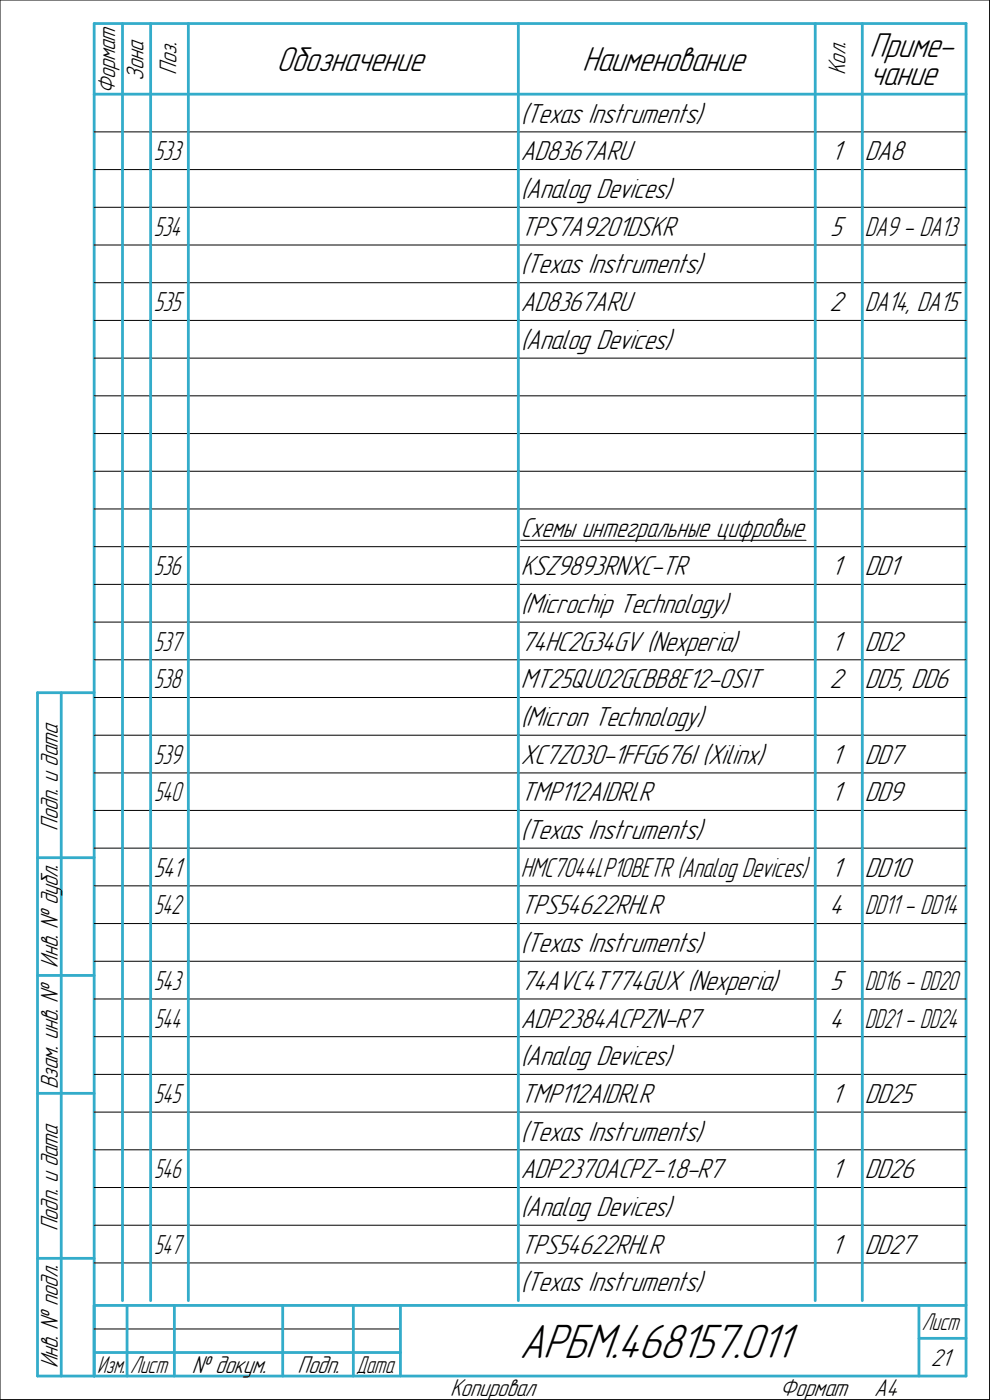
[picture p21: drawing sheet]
<svg xmlns="http://www.w3.org/2000/svg" width="210mm" height="297mm" viewBox="0 0 210 297" stroke-linecap="round" stroke-linejoin="round" font-family="sans-serif">
<defs><g id="words">
<text font-size="10.9" x="110.2" y="288">АРБМ.468157.011</text>
<g font-size="7.8">
<text x="58.7" y="15">Обозначение</text>
<text x="123.5" y="15">Наименование</text>
<text x="184.5" y="12.1">Приме-</text>
<text x="184.5" y="18">чание</text>
</g>
<g font-size="6.2">
<text x="110.5" y="26">(Texas Instruments)</text>
<text x="110.5" y="34">AD8367ARU</text>
<text x="176.4" y="34">1</text>
<text x="183.5" y="34">DA8</text>
<text x="110.5" y="42">(Analog Devices)</text>
<text x="110.5" y="50">TPS7A9201DSKR</text>
<text x="176.2" y="50">5</text>
<text x="110.5" y="58">(Texas Instruments)</text>
<text x="110.5" y="66">AD8367ARU</text>
<text x="176" y="66">2</text>
<text x="110.5" y="74">(Analog Devices)</text>
<text x="110.5" y="114">Ñхемы интегральные цифровые</text>
<text x="110.5" y="122">KSZ9893RNXC-TR</text>
<text x="176.4" y="122">1</text>
<text x="183.5" y="122">DD1</text>
<text x="110.5" y="130">(Microchip Technology)</text>
<text x="110.5" y="138">74HC2G34GV (Nexperia)</text>
<text x="176.4" y="138">1</text>
<text x="183.5" y="138">DD2</text>
<text x="110.5" y="146">MT25QU02GCBB8E12-0SIT</text>
<text x="176" y="146">2</text>
<text x="183.5" y="146">DD5, DD6</text>
<text x="110.5" y="154">(Micron Technology)</text>
<text x="110.5" y="162">XC7Z030-1FFG676I (Xilinx)</text>
<text x="176.4" y="162">1</text>
<text x="183.5" y="162">DD7</text>
<text x="110.5" y="170">TMP112AIDRLR</text>
<text x="176.4" y="170">1</text>
<text x="183.5" y="170">DD9</text>
<text x="110.5" y="178">(Texas Instruments)</text>
<text x="176.4" y="186">1</text>
<text x="183.5" y="186">DD10</text>
<text x="110.5" y="194">TPS54622RHLR</text>
<text x="176" y="194">4</text>
<text x="110.5" y="202">(Texas Instruments)</text>
<text x="110.5" y="210">74AVC4T774GUX (Nexperia)</text>
<text x="176.2" y="210">5</text>
<text x="110.5" y="218">ADP2384ACPZN-R7</text>
<text x="176" y="218">4</text>
<text x="110.5" y="226">(Analog Devices)</text>
<text x="110.5" y="234">TMP112AIDRLR</text>
<text x="176.4" y="234">1</text>
<text x="183.5" y="234">DD25</text>
<text x="110.5" y="242">(Texas Instruments)</text>
<text x="110.5" y="250">ADP2370ACPZ-1.8-R7</text>
<text x="176.4" y="250">1</text>
<text x="183.5" y="250">DD26</text>
<text x="110.5" y="258">(Analog Devices)</text>
<text x="110.5" y="266">TPS54622RHLR</text>
<text x="176.4" y="266">1</text>
<text x="183.5" y="266">DD27</text>
<text x="110.5" y="274">(Texas Instruments)</text>
</g>
<g font-size="6.1">
<text x="32.6" y="34">533</text>
<text x="32.7" y="50">534</text>
<text x="183.5" y="50">DA9 - DA13</text>
<text x="32.6" y="66">535</text>
<text x="183.5" y="66">DA14, DA15</text>
<text x="32.7" y="122">536</text>
<text x="32.7" y="138">537</text>
<text x="32.7" y="146">538</text>
<text x="32.7" y="162">539</text>
<text x="32.6" y="186">541</text>
<text x="110.5" y="186">HMC7044LP10BETR (Analog Devices)</text>
<text x="183.5" y="194">DD11 - DD14</text>
<text x="32.7" y="210">543</text>
<text x="183.5" y="210">DD16 - DD20</text>
<text x="183.5" y="218">DD21 - DD24</text>
<text x="32.7" y="234">545</text>
</g>
<g font-size="6">
<text x="32.7" y="170">540</text>
<text x="32.7" y="194">542</text>
<text x="32.7" y="218">544</text>
<text x="32.7" y="250">546</text>
<text x="32.7" y="266">547</text>
</g>
<g font-size="5.5">
<text x="30.4" y="17.2" transform="rotate(-90 30.4 17.2)">Зона</text>
<text x="37.4" y="15.9" transform="rotate(-90 37.4 15.9)">Поз.</text>
<text x="179.4" y="15.9" transform="rotate(-90 179.4 15.9)">Кол.</text>
<text x="24.4" y="20" transform="rotate(-90 24.4 20)">Формат</text>
<text x="12.3" y="176.2" transform="rotate(-90 12.3 176.2)">Подп. и дата</text>
<text x="12.3" y="205.3" transform="rotate(-90 12.3 205.3)">Инв. № дубл.</text>
<text x="12.3" y="231.1" transform="rotate(-90 12.3 231.1)">Взам. инв. №</text>
<text x="12.3" y="261.2" transform="rotate(-90 12.3 261.2)">Подп. и дата</text>
<text x="12.3" y="290.3" transform="rotate(-90 12.3 290.3)">Инв. № подл.</text>
<text x="40.7" y="291.3">№ докум.</text>
<text x="63.1" y="291.3">Подп.</text>
<text x="197.5" y="289.8">21</text>
<text x="95.5" y="296.3">Копировал</text>
<text x="165.5" y="296.3">Формат</text>
<text x="185.5" y="296.3">A4</text>
</g>
<g font-size="5.4">
<text x="195.6" y="282.3">Лист</text>
<text x="20.6" y="291.3">Изм.</text>
<text x="27.6" y="291.3">Лист</text>
<text x="75.6" y="291.3">Дата</text>
</g>
</g></defs>
<g fill="none" stroke="#000" stroke-width=".21">
<path d="M0 0h210zM0 0v297zM210 0v297zM20 28h6zM20 36h6zM26 28h6zM26 36h6zM32 28h8zM32 36h8zM40 28h70zM40 36h70zM110 28h63z"/>
<path d="M110 36h63zM173 28h10zM173 36h10zM183 28h22zM183 36h22zM20 44h6zM20 52h6zM20 60h6zM26 44h6zM26 52h6zM26 60h6zM32 44h8z"/>
<path d="M32 52h8zM32 60h8zM40 44h70zM40 52h70zM40 60h70zM110 44h63zM110 52h63zM110 60h63zM173 44h10zM173 52h10zM173 60h10zM183 44h22z"/>
<path d="M183 52h22zM183 60h22zM20 68h6zM20 76h6zM26 68h6zM26 76h6zM32 68h8zM32 76h8zM40 68h70zM40 76h70zM110 68h63zM110 76h63z"/>
<path d="M173 68h10zM173 76h10zM183 68h22zM183 76h22zM20 84h6zM20 92h6zM20 100h6zM26 84h6zM26 92h6zM26 100h6zM32 84h8zM32 92h8z"/>
<path d="M32 100h8zM40 84h70zM40 92h70zM40 100h70zM110 84h63zM110 92h63zM110 100h63zM173 84h10zM173 92h10zM173 100h10zM183 84h22zM183 92h22z"/>
<path d="M183 100h22zM20 108h6zM20 116h6zM26 108h6zM26 116h6zM32 108h8zM32 116h8zM40 108h70zM40 116h70zM110 108h63zM110 116h63zM110.5 114.6h60.5z"/>
<path d="M173 108h10zM173 116h10zM183 108h22zM183 116h22zM20 124h6zM20 132h6zM20 140h6zM26 124h6zM26 132h6zM26 140h6zM32 124h8zM32 132h8z"/>
<path d="M32 140h8zM40 124h70zM40 132h70zM40 140h70zM110 124h63zM110 132h63zM110 140h63zM173 124h10zM173 132h10zM173 140h10zM183 124h22zM183 132h22z"/>
<path d="M183 140h22zM20 148h6zM20 156h6zM26 148h6zM26 156h6zM32 148h8zM32 156h8zM40 148h70zM40 156h70zM110 148h63zM110 156h63zM173 148h10z"/>
<path d="M173 156h10zM183 148h22zM183 156h22zM20 164h6zM20 172h6zM20 180h6zM26 164h6zM26 172h6zM26 180h6zM32 164h8zM32 172h8zM32 180h8z"/>
<path d="M40 164h70zM40 172h70zM40 180h70zM110 164h63zM110 172h63zM110 180h63zM173 164h10zM173 172h10zM173 180h10zM183 164h22zM183 172h22zM183 180h22z"/>
<path d="M20 188h6zM20 196h6zM26 188h6zM26 196h6zM32 188h8zM32 196h8zM40 188h70zM40 196h70zM110 188h63zM110 196h63zM173 188h10zM173 196h10z"/>
<path d="M183 188h22zM183 196h22zM20 204h6zM20 212h6zM20 220h6zM26 204h6zM26 212h6zM26 220h6zM32 204h8zM32 212h8zM32 220h8zM40 204h70z"/>
<path d="M40 212h70zM40 220h70zM110 204h63zM110 212h63zM110 220h63zM173 204h10zM173 212h10zM173 220h10zM183 204h22zM183 212h22zM183 220h22zM20 228h6z"/>
<path d="M20 236h6zM26 228h6zM26 236h6zM32 228h8zM32 236h8zM40 228h70zM40 236h70zM110 228h63zM110 236h63zM173 228h10zM173 236h10zM183 228h22z"/>
<path d="M183 236h22zM20 244h6zM20 252h6zM20 260h6zM26 244h6zM26 252h6zM26 260h6zM32 244h8zM32 252h8zM32 260h8zM40 244h70zM40 252h70z"/>
<path d="M40 260h70zM110 244h63zM110 252h63zM110 260h63zM173 244h10zM173 252h10zM173 260h10zM183 244h22zM183 252h22zM183 260h22zM20 268h6zM26 268h6z"/>
<path d="M32 268h8zM40 268h70zM110 268h63zM173 268h10zM183 268h22zM0 297h210zM20 282h65z"/>
</g>
<g fill="none" stroke="#33acca" stroke-width=".59">
<path d="M20 5h185zM20 5v287zM20 20h185zM26 20v8zM26 5v15zM32 20v8zM32 5v15zM40 20v8zM40 5v15zM110 20v8zM110 5v15zM173 20v8z"/>
<path d="M173 5v15zM183 20v8zM183 5v15zM205 5v287zM26 28v8zM26 36v8zM32 28v8zM32 36v8zM40 28v8zM40 36v8zM110 28v8zM110 36v8z"/>
<path d="M173 28v8zM173 36v8zM183 28v8zM183 36v8zM26 44v8zM26 52v8zM26 60v8zM32 44v8zM32 52v8zM32 60v8zM40 44v8zM40 52v8z"/>
<path d="M40 60v8zM110 44v8zM110 52v8zM110 60v8zM173 44v8zM173 52v8zM173 60v8zM183 44v8zM183 52v8zM183 60v8zM26 68v8zM26 76v8z"/>
<path d="M32 68v8zM32 76v8zM40 68v8zM40 76v8zM110 68v8zM110 76v8zM173 68v8zM173 76v8zM183 68v8zM183 76v8zM26 84v8zM26 92v8z"/>
<path d="M26 100v8zM32 84v8zM32 92v8zM32 100v8zM40 84v8zM40 92v8zM40 100v8zM110 84v8zM110 92v8zM110 100v8zM173 84v8zM173 92v8z"/>
<path d="M173 100v8zM183 84v8zM183 92v8zM183 100v8zM26 108v8zM26 116v8zM32 108v8zM32 116v8zM40 108v8zM40 116v8zM110 108v8zM110 116v8z"/>
<path d="M173 108v8zM173 116v8zM183 108v8zM183 116v8zM26 124v8zM26 132v8zM26 140v8zM32 124v8zM32 132v8zM32 140v8zM40 124v8zM40 132v8z"/>
<path d="M40 140v8zM110 124v8zM110 132v8zM110 140v8zM173 124v8zM173 132v8zM173 140v8zM183 124v8zM183 132v8zM183 140v8zM8 147v145zM8 147h12z"/>
<path d="M13 147v145zM26 148v8zM26 156v8zM32 148v8zM32 156v8zM40 148v8zM40 156v8zM110 148v8zM110 156v8zM173 148v8zM173 156v8zM183 148v8z"/>
<path d="M183 156v8zM26 164v8zM26 172v8zM26 180v8zM32 164v8zM32 172v8zM32 180v8zM40 164v8zM40 172v8zM40 180v8zM110 164v8zM110 172v8z"/>
<path d="M110 180v8zM173 164v8zM173 172v8zM173 180v8zM183 164v8zM183 172v8zM183 180v8zM8 182h12zM26 188v8zM26 196v8zM32 188v8zM32 196v8z"/>
<path d="M40 188v8zM40 196v8zM110 188v8zM110 196v8zM173 188v8zM173 196v8zM183 188v8zM183 196v8zM8 207h12zM26 204v8zM26 212v8zM26 220v8z"/>
<path d="M32 204v8zM32 212v8zM32 220v8zM40 204v8zM40 212v8zM40 220v8zM110 204v8zM110 212v8zM110 220v8zM173 204v8zM173 212v8zM173 220v8z"/>
<path d="M183 204v8zM183 212v8zM183 220v8zM8 232h12zM26 228v8zM26 236v8zM32 228v8zM32 236v8zM40 228v8zM40 236v8zM110 228v8zM110 236v8z"/>
<path d="M173 228v8zM173 236v8zM183 228v8zM183 236v8zM26 244v8zM26 252v8zM26 260v8zM32 244v8zM32 252v8zM32 260v8zM40 244v8zM40 252v8z"/>
<path d="M40 260v8zM110 244v8zM110 252v8zM110 260v8zM173 244v8zM173 252v8zM173 260v8zM183 244v8zM183 252v8zM183 260v8zM8 267h12zM20 277h185z"/>
<path d="M20 277v15zM26 268v8zM27 277v15zM32 268v8zM37 277v15zM40 268v8zM60 277v15zM75 277v15zM85 277v15zM110 268v8zM173 268v8zM183 268v8z"/>
<path d="M195 277v15zM8 292h12zM20 292h185zM20 287h7zM27 287h10zM37 287h23zM60 287h15zM75 287h10zM195 284h10z"/>
</g>
<use href="#words"/>
</svg>
